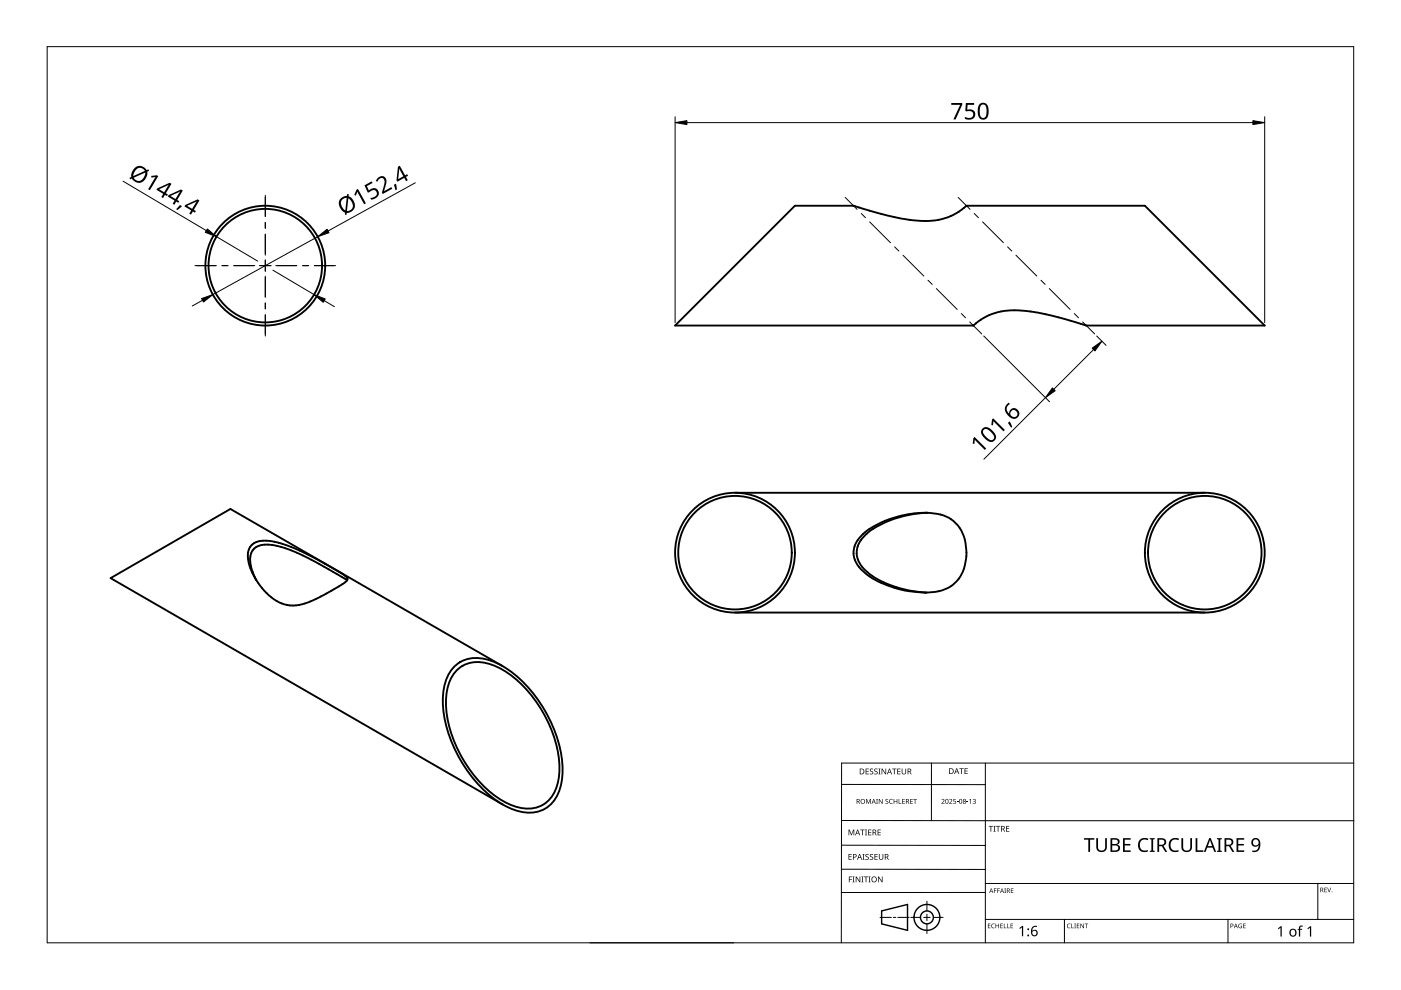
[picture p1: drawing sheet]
<svg xmlns="http://www.w3.org/2000/svg" width="297mm" height="210mm" viewBox="0 0 297 210" stroke-linecap="round" stroke-linejoin="round" font-family="sans-serif">
<g fill="none" stroke="#000" stroke-width=".4">
<path d="M181 43.6h.1M181 43.6l4.8 1.5a34.2 34.2 0 0 0 12.7 1.6 12.1 12.1 0 0 0 6.4-3.1h37.8l25.4 25.4h-37.8M181 43.6h-12.5l-25.4 25.4h63.3a12.8 12.8 0 0 1 10.9-3.1 70.5 70.5 0 0 1 13 3.1M230.3 69h.1M155.8 104.5h99.6M196.7 108.7a22.1 22.1 0 0 0-13 4.5 4.8 4.8 0 0 0 0 8 21.8 21.8 0 0 0 12.8 4.4M196.7 108.7a21.9 21.9 0 0 0-13.7 4.5 4.9 4.9 0 0 0 .1 8 21.6 21.6 0 0 0 13.1 4.4M196.7 108.7a7.8 7.8 0 0 1 7.1 3.7 10 10 0 0 1-1.1 11 8.6 8.6 0 0 1-6.5 2.2M73.6 123l-6.5-3.8-4.4-2.1a12.8 12.8 0 0 0-7.6-1.4 3.2 3.2 0 0 0-1.9 4.1l.4 1.4 .7 1.8M73.6 123l-1.3 1-4 2.3a11.5 11.5 0 0 1-7.4 2 10.9 10.9 0 0 1-6.6-5.3M73.6 123l.1-.2a6 6 0 0 0-2.9-2.2l-4.3-2.4-3.4-1.6a14.5 14.5 0 0 0-8.3-1.8 3.2 3.2 0 0 0-2.1 4.3 12.4 12.4 0 0 0 1.6 3.9M155.8 129.9h99.6"/>
<path d="M196.2 125.6h.1M96.7 141a7.4 7.4 0 0 1 7.9-.7 25.4 25.4 0 0 1 12.7 13.9 20.5 20.5 0 0 1 1.6 12.5 6.8 6.8 0 0 1-9.1 5.3 21.2 21.2 0 0 1-11.2-9.2 24.9 24.9 0 0 1-4.6-16.4 8.8 8.8 0 0 1 2.7-5.4zM97.2 141.8a7 7 0 0 1 7.5-.7 24.1 24.1 0 0 1 12 13.2 19.4 19.4 0 0 1 1.5 11.9 6.5 6.5 0 0 1-8.6 4.9 21.5 21.5 0 0 1-11.5-10.3 21.5 21.5 0 0 1-3.2-15.1 7.5 7.5 0 0 1 2.3-3.9zM106.6 141.2l-57.7-33.3-25.4 14.7 83.1 48"/>
<circle cx="56.2" cy="56.3" r="12"/>
<circle cx="56.2" cy="56.3" r="12.7"/>
<circle cx="155.8" cy="117.2" r="12"/>
<circle cx="155.8" cy="117.2" r="12.7"/>
<circle cx="255.4" cy="117.2" r="12.7"/>
<circle cx="255.4" cy="117.2" r="12"/>
</g>
<path d="M10 9.9h277v190h-277z" fill="none" stroke="#000" stroke-width=".21"/>
<g fill="none" stroke="#000" stroke-width=".21">
<path d="M178.4 179.2l30.5 .1M178.4 166.3l30.5 .1M178.5 174h108.6M197.5 161.8v12.2M208.9 161.8v38.1M287 161.8h-108.6v38.1M125.1 199.9h30.5M178.4 184.3h30.5M186.6 194.5h2.4M189.4 194.5h.5M190.4 194.5h2.4M193.1 194.5h2.1"/>
<path d="M195.8 194.5h1.4M196.5 191.1v2M196.5 193.8v1.4M196.5 195.9v2M197.9 194.5h2.1M208.9 189.2h-30.5M208.9 187.3h78.1M208.9 194.9h78.1M225.7 194.9v5M260.4 194.9v5M279.4 187.3v7.6"/>
</g>
<g fill="none" stroke="#000" stroke-width=".3">
<path d="M186.9 193.1l5.5-1.3v5.5l-5.5-1.4z"/>
<circle cx="196.5" cy="194.5" r="1.37"/>
<circle cx="196.5" cy="194.5" r="2.74"/>
</g>
<g fill="#000">
<path d="M179.9 175.9h.2l.4 1 .4-1h.2v1.2h-.1v-1.1l-.4 1.1h-.2l-.4-1.1 .1 1.1h-.2zM182.4 175.9h.9v.1h-.4v1.1h-.1v-1.1h-.4zM183.4 175.9h.4l-.1 .1v1l.1 .1h-.4l.1-.1v-1zM183.6 169.4h.2l.3 .8 .4-.8h.2v1h-.2v-.9l-.4 .9-.4-.9 .1 .9h-.2zM183.5 163h.7v.1h-.5v.4h.5v.1h-.5v.4h.5v.2h-.7zM184.1 175.9h.6v.1h-.5v.4h.5v.1h-.5v.5h.5v.1h-.6zM184.5 163.1l.4-.2 .2 .1v.1a.25 .25 0 0 0-.4-.1 .25 .25 0 0 0 0 .4 .4 .4 0 0 1 .5 .3 .4 .4 0 0 1-.3 .5 .4 .4 0 0 1-.5-.2h.1a.27 .27 0 0 0 .4 .1 .27 .27 0 0 0-.1-.4l-.3-.3zM185.4 163.1l.4-.2 .3 .1-.1 .1a.25 .25 0 0 0-.4-.1 .25 .25 0 0 0 0 .4 .4 .4 0 0 1 .5 .3 .4 .4 0 0 1-.3 .5 .4 .4 0 0 1-.5-.2h.1a.27 .27 0 0 0 .4 .1 .27 .27 0 0 0 0-.4l-.4-.3zM185.8 169.4h.3l-.1 .1v.8l.1 .1h-.3l.1-.1zM186.2 163h.5l-.2 .1v1l.2 .1h-.5l.2-.1v-1zM186.1 175.9h.6v.1h-.5v.4h.5v.1h-.5v.5h.5v.1h-.6zM186.3 169.4h.2l.5 .8v-.8h.1v1h-.1l-.6-.8v.8h-.1z"/>
<path d="M186.9 163h.2l.6 1v-1h.2v1.2h-.2l-.6-1v1h-.2zM187.8 169.5l.3-.1h.2v.2a.25 .25 0 0 0-.3-.1 .25 .25 0 0 0-.1 .3 .25 .25 0 0 0 .3 .1 .32 .32 0 0 1 0 .5 .32 .32 0 0 1-.5-.1 .25 .25 0 0 0 .4 .1 .25 .25 0 0 0 0-.4l-.3-.2zM188.6 169.5l.4-.1h.3l-.1 .2a.41 .41 0 0 0-.6 .3 .41 .41 0 0 0 .6 .4 .48 .48 0 0 1-.6-.1 .48 .48 0 0 1 0-.7zM189.1 163h1v.1h-.4v1.1h-.2v-1.1h-.4zM189.5 169.4h.1v.4h.5v-.4h.1v1h-.1v-.5h-.5v.5h-.1zM190.5 169.4h.2v.9h.4v.1h-.6zM190.2 163h.7v.1h-.5v.4h.5v.1h-.5v.4h.5v.2h-.7zM191.3 169.4h.5v.1h-.4v.3h.4v.1h-.4v.4h.4v.1h-.5zM191.2 163h.1v.8a.32 .32 0 0 0 .3 .3 .32 .32 0 0 0 .4-.4v-.7h.1v.7a.47 .47 0 0 1-.5 .5 .47 .47 0 0 1-.4-.5zM193 169.4h.5v.1h-.4v.3h.4v.1h-.4v.4h.4v.1h-.5zM193.6 169.4h.8v.1h-.3v.9h-.2v-.9h-.3zM199.6 169.5a.37 .37 0 0 1 .6 0 .37 .37 0 0 1-.2 .6l-.2 .2h.5v.1h-.7l.3-.4a.27 .27 0 0 0 .2-.3 .27 .27 0 0 0-.4-.1z"/>
<path d="M201.2 169.5a.37 .37 0 0 1 .6 0 .37 .37 0 0 1-.2 .6l-.2 .2h.5v.1h-.7l.3-.4a.27 .27 0 0 0 .3-.3 .27 .27 0 0 0-.5-.1zM202.1 169.4h.5v.1h-.4v.3a.34 .34 0 0 1 .5 .2 .34 .34 0 0 1-.2 .4 .34 .34 0 0 1-.4-.1 .29 .29 0 0 0 .4 0 .29 .29 0 0 0 0-.4 .29 .29 0 0 0-.4 0zM202.9 170l.3 .1zM203.4 162.9h.9v.1h-.4v1.1h-.1v-1.1h-.4zM205 170l.3 .1zM204.5 162.9h.7v.1h-.5v.4h.4v.1h-.4v.5h.5v.1h-.7zM205.5 169.6l.4-.2v1h-.2v-.9zM206.2 169.5a.32 .32 0 0 1 .5-.1 .32 .32 0 0 1 0 .5 .33 .33 0 0 1 .1 .5 .33 .33 0 0 1-.6-.1 .26 .26 0 0 0 .4 .1 .26 .26 0 0 0 .1-.4l-.3-.2a.23 .23 0 0 0 .3 0 .23 .23 0 0 0-.1-.4 .23 .23 0 0 0-.3 .2zM209.6 175.1h.9v.2h-.3v1h-.2v-1h-.4zM210.6 175.1h.5l-.2 .1v1l.2 .1h-.5l.2-.1v-1zM211.2 175.1h.9v.2h-.4v1h-.2v-1h-.3zM213.3 175.1h.7v.2h-.5v.3h.5v.2h-.5v.4h.5v.1h-.7z"/>
<path d="M232.4 177.7h.4v1.9a.76 .76 0 0 0 .8 .7 .76 .76 0 0 0 .7-.7v-1.9h.4v1.9a1.12 1.12 0 0 1-1.1 1.1 1.12 1.12 0 0 1-1.2-1.1zM241.7 178.1a1.63 1.63 0 0 1 1.8-.3l-.2 .3a1.14 1.14 0 0 0-1.4 .2 1.14 1.14 0 0 0-.2 1.4 1.11 1.11 0 0 0 1.7 .5v.3a1.52 1.52 0 0 1-1.9-.5 1.52 1.52 0 0 1 .2-1.9zM248.2 178.1a1.63 1.63 0 0 1 1.8-.3l-.2 .3a1.14 1.14 0 0 0-1.4 .2 1.14 1.14 0 0 0-.2 1.4 1.11 1.11 0 0 0 1.7 .5v.3a1.52 1.52 0 0 1-1.9-.5 1.52 1.52 0 0 1 .2-1.9zM250.5 177.7h.4v1.9a.76 .76 0 0 0 .7 .7 .76 .76 0 0 0 .8-.7v-1.9h.3v1.9a1.12 1.12 0 0 1-1.1 1.1 1.12 1.12 0 0 1-1.1-1.1zM180 185.8h.7v.2h-.6v.4h.5v.1h-.5v.6h-.1zM179.9 181.1h.7v.1h-.5v.4h.4v.1h-.4v.5h.5v.1h-.7zM180.8 185.8h.4l-.1 .2v.9l.1 .2h-.4l.1-.2v-.9zM181.4 185.8h.2l.7 1.1v-1.1h.1v1.3h-.2l-.6-1v1h-.2zM182.6 185.8h.5l-.2 .2v.9l.2 .2h-.5l.2-.2v-.9zM182.9 181.1h.4l-.1 .1v1l.1 .1h-.4l.1-.1v-1zM183.2 185.8h.9v.2h-.4v1.1h-.2v-1.1h-.3zM183.5 181.2l.5-.1h.2v.2a.25 .25 0 0 0-.4-.1 .25 .25 0 0 0 0 .4 .4 .4 0 0 1 .4 .3 .4 .4 0 0 1-.2 .4 .4 .4 0 0 1-.5-.2 .27 .27 0 0 0 .5 .1 .27 .27 0 0 0-.1-.4l-.4-.3z"/>
<path d="M184.2 185.8h.4l-.1 .2v.9l.1 .2h-.4l.1-.2v-.9zM184.5 181.2l.4-.1h.2v.2a.25 .25 0 0 0-.4-.1 .25 .25 0 0 0 0 .4 .4 .4 0 0 1 .5 .3 .4 .4 0 0 1-.3 .4 .4 .4 0 0 1-.5-.2h.1a.27 .27 0 0 0 .4 .1 .27 .27 0 0 0-.1-.4l-.3-.3zM185.4 181.1h.7v.1h-.5v.4h.5v.1h-.5v.5h.5v.1h-.7zM186.2 185.8h.1l.7 1.1v-1.1h.1v1.3h-.2l-.6-1v1h-.1zM186.3 181.1h.2v.8a.32 .32 0 0 0 .3 .3 .32 .32 0 0 0 .3-.3v-.8h.2v.8a.47 .47 0 0 1-.5 .4 .47 .47 0 0 1-.5-.4zM209.5 195.8h.5l-.4 .1v.3h.4l-.4 .1v.4l.4 .1h-.5zM210.3 196l.3-.2 .3 .1v.1a.39 .39 0 0 0-.6 .3 .39 .39 0 0 0 .6 .4 .46 .46 0 0 1-.7-.1 .46 .46 0 0 1 .1-.6zM210.7 188.4h.6l-.4 .1v.3h.4l-.4 .1v.4h-.2zM211.4 188.4h.6l-.4 .1v.3h.4l-.4 .1v.4h-.2zM211.1 195.8h.1v.4h.5v-.4h.1v1h-.1v-.5h-.5v.5h-.1zM212.1 195.8h.5l-.4 .1v.3h.4l-.4 .1v.4l.4 .1h-.5zM212.8 195.8h.2v.9l.4 .1h-.6z"/>
<path d="M212.9 188.4h.4l-.1 .1 .1 .8h-.4l.2-.1zM213.6 195.8h.1v.9l.4 .1h-.5zM214.3 195.8h.5l-.4 .1v.3h.4l-.4 .1v.4l.4 .1h-.5zM214.3 188.4h.6l-.5 .1v.3h.4l-.4 .1v.3l.5 .1h-.6zM216.1 196.8l.6-.5h.2v2.2h-.2v-1.9l-.4 .4zM226.3 196l.4-.2 .3 .1-.1 .1a.39 .39 0 0 0-.6 .3 .39 .39 0 0 0 .6 .4 .46 .46 0 0 1-.6-.1 .46 .46 0 0 1 0-.6zM227.1 195.8h.2v.9l.4 .1h-.6zM227.8 195.8h.3l-.1 .1 .1 .9h-.3l.1-.1zM228.3 195.8h.5l-.4 .1v.3h.4l-.4 .1v.4l.4 .1h-.5zM229.1 195.8h.1l.5 .8v-.8h.1v1h-.1l-.5-.8v.8h-.1zM230 195.8h.7l-.3 .1v.9h-.1v-.9zM229.8 177.7h2.2v.3h-.9v2.6h-.4v-2.6h-.9z"/>
<path d="M238.1 177.7h1.6v.3h-1.2v.9h1.2v.4h-1.2v1h1.2v.3h-1.6zM243.8 177.7h1v.2l-.3 .1v2.3l.3 .1v.2h-1v-.2l.3-.1v-2.3l-.3-.1zM253.5 177.7h.4v2.6h1.2v.3h-1.6zM258 177.7h1.1v.2l-.4 .1v2.3l.4 .1v.2h-1.1v-.2l.4-.1v-2.3l-.4-.1zM262.7 196l.6-.1-.1 .1a.4 .4 0 0 0-.5 .3 .4 .4 0 0 0 .5 .4v-.3l-.2-.1h.3v.5a.53 .53 0 0 1-.7-.1 .53 .53 0 0 1 .1-.7zM262.2 177.7h1.6v.3h-1.3v.9h1.2v.4h-1.2v1h1.3v.3h-1.6zM263.6 195.8h.5l-.4 .1v.3h.4l-.4 .1v.4l.4 .1h-.5zM270.9 196.8l.6-.4h.2v2.2h-.2v-1.9l-.4 .3zM275.5 196.4l.7-.1v.2h-.4l-.1 .2v.2h.4v.2h-.4v1.5h-.3v-1.5h-.3l.3-.2zM277.2 196.8l.6-.4h.2v2.2h-.3v-1.9l-.4 .3zM280.8 188.2h.5l-.4 .1v.3h.4l-.4 .1v.4l.4 .1h-.5zM281.4 188.2h.1l.3 .8 .3-.8h.1l-.3 1h-.1z"/>
<path d="M181.6 169.4h.3a.29 .29 0 0 1 .4 .2 .29 .29 0 0 1-.2 .4l.3 .4h-.2l-.2-.4h-.2v.4h-.2zM181.8 169.5v.4h.1a.2 .2 0 0 0 .2-.2 .2 .2 0 0 0-.2-.2z"/>
<path d="M181.8 175.9h.1l.5 1.2h-.2l-.1-.4h-.5l-.2 .4h-.1zM181.8 176l-.2 .6h.4z"/>
<path d="M182.3 163h.4a.61 .61 0 0 1 .6 .6 .61 .61 0 0 1-.7 .6h-.3zM182.4 163.1v.9h.2a.48 .48 0 0 0 .5-.4 .48 .48 0 0 0-.5-.5z"/>
<path d="M182.4 169.9a.51 .51 0 0 1 1 0 .51 .51 0 0 1-1 0zM182.6 169.9a.4 .4 0 0 0 .8 0 .4 .4 0 0 0-.8 0z"/>
<path d="M185 175.9h.3a.35 .35 0 0 1 .5 .2 .35 .35 0 0 1-.3 .5l.4 .5h-.2l-.3-.5h-.2v.5h-.2zM185.2 176v.5h.1a.23 .23 0 0 0 .3-.3 .23 .23 0 0 0-.3-.2z"/>
<path d="M185.2 169.4l.5 1-.3-.3h-.4l-.2 .3zM185.2 169.5l-.1 .5h.3z"/>
<path d="M188.5 163h.2l.4 1.2h-.1l-.2-.4h-.5l-.1 .4h-.2zM188.6 163.1l-.2 .6h.4z"/>
<path d="M192.1 169.4h.3a.29 .29 0 0 1 .3 .2 .29 .29 0 0 1-.2 .4l.3 .4h-.1l-.3-.4h-.2v.4h-.1zM192.2 169.5v.4h.2a.2 .2 0 0 0 .2-.2 .2 .2 0 0 0-.3-.2z"/>
<path d="M192.4 163h.4a.35 .35 0 0 1 .4 .2 .35 .35 0 0 1-.2 .4l.3 .6h-.2l-.3-.5h-.2v.5h-.2zM192.6 163.1v.4h.2a.23 .23 0 0 0 .3-.2 .23 .23 0 0 0-.3-.2z"/>
<path d="M200.5 169.5l.4-.1 .2 .2v.5l-.2 .3h-.3l-.1-.2zM200.6 169.6v.1a.37 .37 0 0 0-.1 .4 .37 .37 0 0 0 .4 .2 .4 .4 0 0 0 .1-.5 .4 .4 0 0 0-.4-.2z"/>
<path d="M201.2 162.9h.4a.61 .61 0 0 1 .6 .6 .61 .61 0 0 1-.6 .6h-.4zM201.4 163v1h.1a.48 .48 0 0 0 .5-.5 .48 .48 0 0 0-.4-.5z"/>
<path d="M202.8 162.9h.1l.5 1.2h-.2l-.1-.4h-.5l-.1 .4h-.2zM202.8 163l-.1 .6h.3z"/>
<path d="M203.5 169.5l.3-.1 .2 .2v.5l-.2 .3h-.3l-.1-.2zM203.5 169.6v.1a.37 .37 0 0 0-.1 .4 .37 .37 0 0 0 .4 .2 .4 .4 0 0 0 .2-.5 .4 .4 0 0 0-.5-.2z"/>
<path d="M204.2 169.5a.29 .29 0 0 1 .5-.1 .29 .29 0 0 1-.1 .5 .29 .29 0 0 1 .1 .4 .29 .29 0 0 1-.4 0 .29 .29 0 0 1 .1-.4zM204.3 170.2a.2 .2 0 0 0 .4 0 .2 .2 0 0 0-.4 0zM204.3 169.7a.2 .2 0 0 0 .4 0 .2 .2 0 0 0-.4 0z"/>
<path d="M212.3 175.1h.3a.35 .35 0 0 1 .4 .3 .35 .35 0 0 1-.2 .4l.3 .5h-.2l-.3-.5h-.2v.5h-.1zM212.4 175.2v.5h.2a.23 .23 0 0 0 .3-.2 .23 .23 0 0 0-.3-.3z"/>
<path d="M235.4 177.7h.9a.76 .76 0 0 1 1 .3 .76 .76 0 0 1-.2 1l-.3 .1a.8 .8 0 0 1 .7 .9 .8 .8 0 0 1-1 .6h-1.1zM235.8 179.3v1h.6a.55 .55 0 0 0 .7-.5 .55 .55 0 0 0-.7-.5zM235.8 178v.9h.6a.5 .5 0 0 0 .6-.5 .5 .5 0 0 0-.7-.4z"/>
<path d="M245.4 177.7h.8a.84 .84 0 0 1 1 .6 .84 .84 0 0 1-.5 1l.8 1.3h-.5l-.7-1.2h-.5v1.2h-.4zM245.8 178v1.1h.4a.56 .56 0 0 0 .7-.5 .56 .56 0 0 0-.7-.6z"/>
<path d="M259.6 177.7h.8a.84 .84 0 0 1 1.1 .6 .84 .84 0 0 1-.6 1l.8 1.3h-.4l-.7-1.2h-.6v1.2h-.4zM260 178v1.1h.4a.56 .56 0 0 0 .7-.5 .56 .56 0 0 0-.7-.6z"/>
<path d="M265.6 177.9a1.06 1.06 0 0 1 1.3 0 1.06 1.06 0 0 1 .3 1.3 1.32 1.32 0 0 1-1.7 1.4v-.3a.97 .97 0 0 0 1-.1 .97 .97 0 0 0 .3-1 .9 .9 0 0 1-1.3 .1 .9 .9 0 0 1 .1-1.4zM265.6 178.6a.65 .65 0 0 0 1.3 0 .65 .65 0 0 0-1.3 0z"/>
<path d="M180.8 181.1h.4a.41 .41 0 0 1 .4 .5 .41 .41 0 0 1-.6 .2v.5h-.2zM181 181.2v.5a.29 .29 0 0 0 .5-.3 .29 .29 0 0 0-.5-.2z"/>
<path d="M182.2 181.1h.1l.5 1.2h-.2l-.1-.4h-.5l-.1 .4h-.2zM182.3 181.2l-.2 .6h.3z"/>
<path d="M184.7 186.5a.61 .61 0 0 1 1.2 0 .61 .61 0 0 1-1.2 0zM184.9 186.5a.45 .45 0 0 0 .9 0 .45 .45 0 0 0-.9 0z"/>
<path d="M187.6 181.1h.3a.35 .35 0 0 1 .5 .2 .35 .35 0 0 1-.3 .4l.4 .6h-.2l-.3-.5h-.3v.5h-.1zM187.7 181.2v.5h.2a.23 .23 0 0 0 .3-.3 .23 .23 0 0 0-.3-.2z"/>
<path d="M210.1 188.4l.5 .9-.2-.3h-.4l-.3 .3zM210.2 188.5l-.2 .4h.3z"/>
<path d="M212.4 188.4l.5 .9-.3-.3h-.3l-.3 .3zM212.4 188.5l-.1 .4h.3z"/>
<path d="M213.5 188.4h.2a.28 .28 0 0 1 .4 .2 .28 .28 0 0 1-.2 .3l.3 .4-.4-.4h-.2v.4h-.1zM213.6 188.5v.3h.1a.19 .19 0 0 0 .3-.2 .19 .19 0 0 0-.3-.1z"/>
<path d="M218.9 196.5l.3-.2a.38 .38 0 0 1 .7 .2 .74 .74 0 0 0-1 .9 .7 .7 0 0 1 1 .2 .7 .7 0 0 1-.4 1 .7 .7 0 0 1-.9-.6v-.9zM218.8 197.8a.5 .5 0 0 0 1 0 .5 .5 0 0 0-1 0z"/>
<path d="M256.4 177.7h.3l1.1 2.9h-.3l-.4-.9h-1.1l-.4 .9h-.4zM256.5 178.1l-.4 1.3h.9z"/>
<path d="M260.9 195.8h.2a.32 .32 0 0 1 .4 .4 .32 .32 0 0 1-.5 .2v.4h-.1zM261 195.9v.4a.24 .24 0 0 0 .4-.2 .24 .24 0 0 0-.4-.2z"/>
<path d="M262 195.8l.4 1-.2-.3h-.4l-.2 .3zM262 196l-.1 .4h.3z"/>
<path d="M273.6 197.1a.82 .82 0 0 1 1.2 .1 .82 .82 0 0 1-.2 1.2 .82 .82 0 0 1-1.2-.4zM273.8 197.2a.6 .6 0 0 0-.1 .8 .6 .6 0 0 0 .8 .2l.1-.3a.53 .53 0 0 0-.1-.6 .53 .53 0 0 0-.7-.1z"/>
<path d="M279.9 188.2h.3a.28 .28 0 0 1 .3 .2 .28 .28 0 0 1-.1 .3l.2 .5-.3-.4h-.2v.4h-.2zM280.1 188.3v.4h.1a.19 .19 0 0 0 .2-.2 .19 .19 0 0 0-.2-.2z"/>
<circle cx="218" cy="198.3" r=".2"/>
<circle cx="218" cy="197" r=".2"/>
<circle cx="282.4" cy="189.1" r=".09"/>
</g>
<g fill="none" stroke="#000" stroke-width=".21">
<path d="M41.3 56.3h4.6M47 56.3h1.4M49.5 56.3h4.5M55 56.3h2.5M56.2 41.4v4.5M56.2 47.1v1.3M56.2 49.6v4.5M56.2 55.1v2.5M56.2 58.5v4.5M58.5 56.3h4.4M64.1 56.3h1.3M66.6 56.3h4.6"/>
<path d="M56.2 64.2v1.3M56.2 66.7v4.5"/>
</g>
<g fill="none" stroke="#000" stroke-width=".21">
<path d="M26.1 38.4l17.7 10.5M88 38.8l-18.4 10.2M143.1 24.7v43.7M145.6 26h120M268.1 24.7v43.7M45.9 50.2l8.7 5.2M57.9 57.3l8.7 5.2M67.4 50.2l-22.3 12.3M42.9 63.7l-2.1 1.2M68.7 63.7l2.2 1.3M208.6 71.2l13.9 14M231.9 74.1l-8.5 8.4"/>
<path d="M232.5 71.2l2 2M221.7 84.3l-13.1 13.1"/>
</g>
<g fill="#000">
<path d="M83.5 39.2l.5-.2 .1 1.2-.2 .2zM201.7 21.8h2.3v.4l-1.4 3.1h-.5l1.5-3.1h-1.9zM204.8 21.8h1.7v.4h-1.3l-.1 1a1.17 1.17 0 0 1 1.7 1 1.17 1.17 0 0 1-1.6 1.2l-.6-.2v-.4a1.03 1.03 0 0 0 1 .3 1.03 1.03 0 0 0 .7-.8 .93 .93 0 0 0-1.4-.7l-.2-.1zM32.1 37.3l1.1-.1 .4 .1-1.8 3-.4-.2 1.6-2.6-.9 .2zM38.2 43.5l.4 .3-1 .7-.3-.1zM75.6 40.2l.3-.1 1.7 3-.4 .2-1.4-2.7-.4 .9-.3-.2zM77.3 39.3l1.5-.9 .2 .4-1.2 .7 .4 .9a1.17 1.17 0 0 1 2 0 1.17 1.17 0 0 1-.9 1.8l-.6 .1-.2-.3a1.03 1.03 0 0 0 1.1-.3 1.03 1.03 0 0 0 .2-1 .93 .93 0 0 0-1.6 .1h-.2zM80 37.9a1.12 1.12 0 0 1 1.5-.4 1.12 1.12 0 0 1 .3 1.6l-.4 1.4 1.6-.8 .2 .3-2 1.1-.2-.3 .4-1.5a.98 .98 0 0 0-.6-1.6l-.4 .2-.4 .6-.3-.1zM206.6 92.6l2.5 2.5-.3 .3-2.1-2.2-.1 .9h-.4l.2-1.2zM210.6 88.7l2.4 2.5-.3 .2-2.1-2.1-.1 .9-.3-.1 .1-1.2zM214 89.4l.6 1.1-.2 .2-.7-1z"/>
<path d="M28.5 35.7a1.58 1.58 0 0 1 2.6 .4l.4-.2 .1 .3-.4 .2a1.81 1.81 0 0 1-.9 2.1 1.81 1.81 0 0 1-2.2-.5l-.1-.1-.4 .1-.2-.3 .4-.2 .1-.8zM28.3 37.7a1.23 1.23 0 0 0 1.3 .6 1.23 1.23 0 0 0 1.1-1l.1-.7zM28.9 35.9l-.5 .7-.1 .7 2.4-1.1-.7-.6a.99 .99 0 0 0-1.1 .3z"/>
<path d="M84.4 35.4l.4-.3 1.1 2.1 .4-.3 .2 .4-.4 .2 .4 .7-.4 .2-.4-.7-1.5 .8-.1-.3zM84.6 35.7l-.2 2.3 1.1-.6z"/>
<path d="M207.7 22a1.16 1.16 0 0 1 1.4 0 1.16 1.16 0 0 1 .5 1.2 1.69 1.69 0 0 1-1 2.2 1.27 1.27 0 0 1-1.3-1.6l.1-1.2zM208 22.3a2.16 2.16 0 0 0 .3 2.7 .82 .82 0 0 0 .9-1.1 1.35 1.35 0 0 0-.8-1.7z"/>
<path d="M33.4 39.9l2.6-1.2 .4 .3-1.2 2 .4 .2-.2 .4-.4-.3-.4 .7-.4-.2 .4-.7-1.4-.9zM33.7 40.1l1.1 .7 1-1.6z"/>
<path d="M35.8 41.4l2.6-1.2 .4 .2-1.2 2 .4 .3-.2 .3-.4-.3-.4 .7-.4-.2 .4-.7-1.4-.8zM36.1 41.6l1.1 .6 1-1.6z"/>
<path d="M39.3 43.5l2.6-1.2 .4 .2-1.2 2 .4 .3-.2 .3-.4-.3-.4 .7-.4-.2 .4-.7-1.4-.8zM39.7 43.6l1 .7 1-1.6z"/>
<path d="M72.2 42.1l.7-.4 .7-.2v-.4l.4 .1-.1 .4a1.81 1.81 0 0 1 1.3 1.8 1.81 1.81 0 0 1-1.5 1.7h-.2v.4h-.4l.1-.4a2 2 0 0 1-1-3zM73.9 42l-.3 2.7a1.23 1.23 0 0 0 1.2-.8 1.23 1.23 0 0 0-.4-1.4zM72.6 42.3a1.51 1.51 0 0 0 .6 2.3l.3-2.7-.5 .1z"/>
<path d="M208.3 90.9a1.41 1.41 0 0 1 2.1 .4 1.36 1.36 0 0 1 .4 2.2 1.57 1.57 0 0 1-2.2-.7l-.6-1.1zM208.6 91.1a1.34 1.34 0 0 0 .7 1.8l.3 .2a.69 .69 0 0 0 1 0 .69 .69 0 0 0-.1-1 1.91 1.91 0 0 0-1.8-1.1z"/>
<path d="M213.5 85.7l.4-.3 .2 .2a1.18 1.18 0 0 0-.1 2.1 1.08 1.08 0 0 1 1-1.2 1.08 1.08 0 0 1 1.1 1.2 1.22 1.22 0 0 1-.9 1.1 1.22 1.22 0 0 1-1.3-.6 1.64 1.64 0 0 1-.4-2.5zM214.2 87.7a.76 .76 0 0 0 1.5 0 .76 .76 0 0 0-1.5 0z"/>
</g>
<path d="M143.1 26l2.5-.4v.8zM265.6 25.6l2.5 .4-2.5 .4zM44 48.5l1.9 1.7-2.4-.9zM67.4 50.2l2-1.6 .4 .7zM42.7 63.3l2.4-.8-2 1.5zM66.6 62.5l2.4 .9-.5 .7zM231.6 73.8l2-1.5-1.4 2.1zM223.1 82.3l.6 .5-2 1.5z" fill="#000" stroke="#000" stroke-width=".21"/>
<g fill="none" stroke="#000" stroke-width=".21">
<path d="M179.2 41.9l2.5 2.5M182.6 45.3l.9 .9M184.4 47l4.4 4.5M189.7 52.3l.9 .9M191.5 54.1l4.4 4.4M196.8 59.4l.8 .9M203.1 41.9l2.6 2.5M206.6 45.3l.8 .9M208.3 47l4.4 4.5M213.6 52.3l.9 .9M215.4 54.1l4.4 4.4M220.7 59.4l.9 .9"/>
<path d="M198.5 61.2l4.4 4.4M203.8 66.5l.9 .9M205.6 68.3l2.5 2.5M222.5 61.2l4.4 4.4M227.8 66.5l.9 .9M229.5 68.3l2.6 2.5"/>
</g>
</svg>
